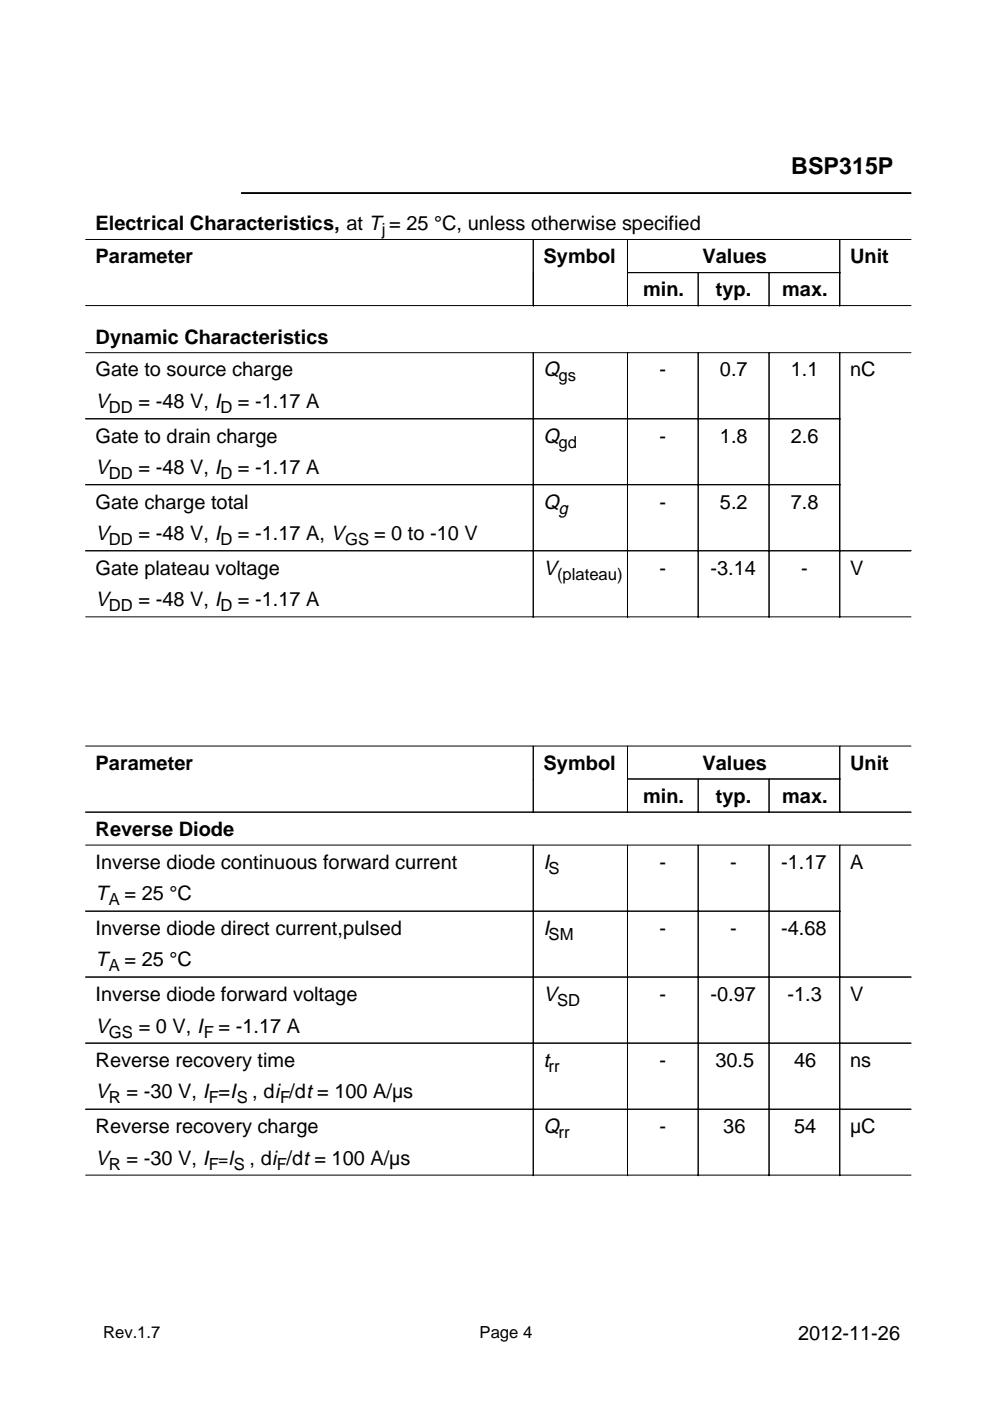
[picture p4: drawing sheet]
<svg xmlns="http://www.w3.org/2000/svg" width="210mm" height="297mm" viewBox="0 0 210 297" stroke-linecap="round" stroke-linejoin="round" font-family="sans-serif">
<defs><g id="words">
<text font-size="4.9" x="167.8" y="36.8">BSP315P</text>
<g font-size="4.3">
<text x="115.3" y="79.8">Q</text>
<text x="20.3" y="86.5">V</text>
<text x="115.3" y="93.8">Q</text>
<text x="20.3" y="100.5">V</text>
<text x="115.3" y="107.8">Q</text>
<text x="20.3" y="114.5">V</text>
<text x="115.3" y="121.9">V</text>
<text x="20.3" y="128.5">V</text>
<text x="115.3" y="184.2">I</text>
<text x="20.3" y="190.9">T</text>
<text x="115.3" y="198.2">I</text>
<text x="20.3" y="204.9">T</text>
<text x="115.3" y="212.2">V</text>
<text x="20.3" y="218.9">V</text>
<text x="115.3" y="226.2">t</text>
<text x="20.3" y="232.9">V</text>
<text x="115.3" y="240.2">Q</text>
<text x="20.3" y="246.9">V</text>
<text x="48.4" y="246.9">l</text>
</g>
<g font-size="4.2">
<text x="20.3" y="48.8">Electrical Characteristics, at T = 25 °C, unless otherwise specified</text>
<text x="20.3" y="55.9">Parameter</text>
<text x="115.3" y="55.9">Symbol</text>
<text x="149" y="55.9">Values</text>
<text x="180.2" y="55.9">Unit</text>
<text x="136.3" y="62.8">min.</text>
<text x="151.8" y="62.8">typ.</text>
<text x="165.9" y="62.8">max.</text>
<text x="20.3" y="72.8">Dynamic Characteristics</text>
<text x="20.3" y="79.8">Gate to source charge</text>
<text x="139.9" y="79.8">-</text>
<text x="152.6" y="79.8">0.7</text>
<text x="167.7" y="79.8">1.1</text>
<text x="180.2" y="79.8">nC</text>
<text x="29.4" y="86.5">= -48 V, I</text>
<text x="50.4" y="86.5">= -1.17 A</text>
<text x="20.3" y="93.8">Gate to drain charge</text>
<text x="139.9" y="93.8">-</text>
<text x="152.6" y="93.8">1.8</text>
<text x="167.7" y="93.8">2.6</text>
<text x="29.4" y="100.5">= -48 V, I</text>
<text x="50.4" y="100.5">= -1.17 A</text>
<text x="20.3" y="107.8">Gate charge total</text>
<text x="139.9" y="107.8">-</text>
<text x="152.6" y="107.8">5.2</text>
<text x="167.7" y="107.8">7.8</text>
<text x="29.4" y="114.5">= -48 V, I</text>
<text x="50.4" y="114.5">= -1.17 A, V</text>
<text x="79.3" y="114.5">= 0 to -10 V</text>
<text x="20.3" y="121.9">Gate plateau voltage</text>
<text x="139.9" y="121.9">-</text>
<text x="150.7" y="121.9">-3.14</text>
<text x="169.9" y="121.9">-</text>
<text x="180.2" y="121.9">V</text>
<text x="29.4" y="128.5">= -48 V, I</text>
<text x="50.4" y="128.5">= -1.17 A</text>
<text x="20.3" y="163.2">Parameter</text>
<text x="115.3" y="163.2">Symbol</text>
<text x="149" y="163.2">Values</text>
<text x="180.2" y="163.2">Unit</text>
<text x="136.3" y="170.2">min.</text>
<text x="151.8" y="170.2">typ.</text>
<text x="165.9" y="170.2">max.</text>
<text x="20.3" y="177.2">Reverse Diode</text>
<text x="20.3" y="184.2">Inverse diode continuous forward current</text>
<text x="139.9" y="184.2">-</text>
<text x="154.8" y="184.2">-</text>
<text x="165.6" y="184.2">-1.17</text>
<text x="180.2" y="184.2">A</text>
<text x="26.4" y="190.9">= 25 °C</text>
<text x="20.3" y="198.2">Inverse diode direct current,pulsed</text>
<text x="139.9" y="198.2">-</text>
<text x="154.8" y="198.2">-</text>
<text x="165.6" y="198.2">-4.68</text>
<text x="26.4" y="204.9">= 25 °C</text>
<text x="20.3" y="212.2">Inverse diode forward voltage</text>
<text x="139.9" y="212.2">-</text>
<text x="150.7" y="212.2">-0.97</text>
<text x="167" y="212.2">-1.3</text>
<text x="180.2" y="212.2">V</text>
<text x="29.4" y="218.9">= 0 V, I</text>
<text x="46.3" y="218.9">= -1.17 A</text>
<text x="20.3" y="226.2">Reverse recovery time</text>
<text x="139.9" y="226.2">-</text>
<text x="151.7" y="226.2">30.5</text>
<text x="168.3" y="226.2">46</text>
<text x="180.2" y="226.2">ns</text>
<text x="26.8" y="232.9">= -30 V, I =I</text>
<text x="53.5" y="232.9">, di /dt = 100 A/µs</text>
<text x="20.3" y="240.2">Reverse recovery charge</text>
<text x="139.9" y="240.2">-</text>
<text x="153.4" y="240.2">36</text>
<text x="168.3" y="240.2">54</text>
<text x="180.2" y="240.2">µC</text>
<text x="26.8" y="246.9">= -30 V, I</text>
<text x="52.9" y="246.9">, di /dt = 100 A/µs</text>
<text x="169.2" y="284.2">2012-11-26</text>
</g>
<text font-size="3.6" x="118.4" y="108.9">g</text>
<g font-size="3.5">
<text x="80.9" y="49.9">j</text>
<text x="118.4" y="80.9">gs</text>
<text x="23.1" y="87.6">DD</text>
<text x="46.7" y="87.6">D</text>
<text x="118.4" y="94.9">gd</text>
<text x="23.1" y="101.6">DD</text>
<text x="46.7" y="101.6">D</text>
<text x="23.1" y="115.6">DD</text>
<text x="46.7" y="115.6">D</text>
<text x="73.2" y="115.6">GS</text>
<text x="118.1" y="122.9">(plateau)</text>
<text x="23.1" y="129.6">DD</text>
<text x="46.7" y="129.6">D</text>
<text x="116.3" y="185.3">S</text>
<text x="23.1" y="192">A</text>
<text x="116.3" y="199.3">SM</text>
<text x="23.1" y="206">A</text>
<text x="118.1" y="213.3">SD</text>
<text x="23.1" y="220">GS</text>
<text x="43.2" y="220">F</text>
<text x="116.3" y="227.3">rr</text>
<text x="23.1" y="234">R</text>
<text x="44.3" y="234">F</text>
<text x="50.2" y="234">S</text>
<text x="59.4" y="234">F</text>
<text x="118.4" y="241.3">rr</text>
<text x="23.1" y="248">R</text>
<text x="44.3" y="248">F</text>
<text x="46.3" y="246.9">=</text>
<text x="49.6" y="248">S</text>
<text x="58.7" y="248">F</text>
<text x="21.9" y="283.7">Rev.1.7</text>
<text x="101.7" y="283.7">Page 4</text>
</g>
</g></defs>
<g fill="none" stroke="#000" stroke-width=".21">
<path d="M18.2 50.8h175M51.2 40.9h142M51.2 41h142M113.1 50.9v14M133 50.9v14M133.1 57.8h45M148 57.9v7M163.1 57.9v7M178 50.9v14M18.2 64.8h175M18.2 74.8h175M113.1 74.9v56"/>
<path d="M133 74.9v56M148 74.9v56M163.1 74.9v56M178 74.9v56M18.2 88.8h159.9M18.2 102.8h159.9M18.2 116.8h175M18.2 130.8h175M18.2 158.2h175M113.1 158.3v14M133 158.3v14M178 158.3v14"/>
<path d="M18.2 172.2h175M18.2 179.2h175M113.1 179.3v70M133 179.3v70M133.1 165.2h45M148 165.3v7M148 179.3v70M163.1 165.3v7M163.1 179.3v70M178 179.3v70M18.2 193.2h159.9M18.2 207.2h175"/>
<path d="M18.2 221.2h175M18.2 235.2h175M18.2 249.1h175"/>
</g>
<use href="#words"/>
</svg>
